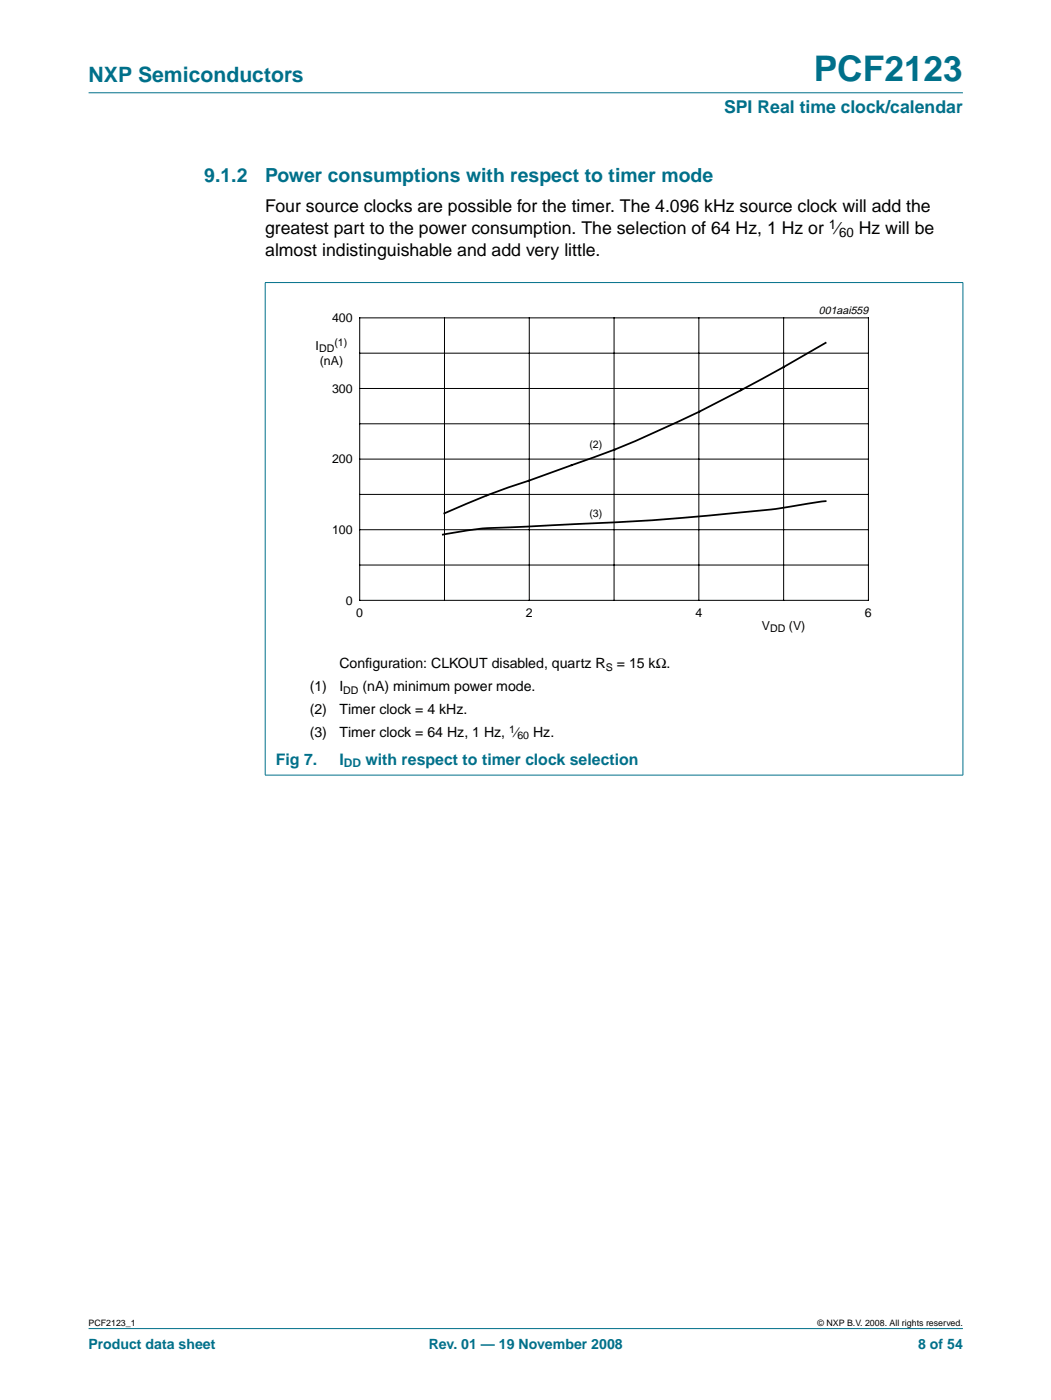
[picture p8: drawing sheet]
<svg xmlns="http://www.w3.org/2000/svg" width="210mm" height="280mm" viewBox="0 0 210 280" stroke-linecap="round" stroke-linejoin="round" font-family="sans-serif">
<defs><g id="words">
<text font-size="7.1" fill="#00708a" x="162.5" y="16.2">PCF2123</text>
<text font-size="4.2" fill="#00708a" x="17.7" y="16.4">NXP Semiconductors</text>
<g font-size="3.9" fill="#00708a">
<text x="40.8" y="36.3">9.1.2</text>
<text x="53" y="36.3">Power consumptions with respect to timer mode</text>
</g>
<text font-size="3.5" fill="#00708a" x="144.6" y="22.7">SPI Real time clock/calendar</text>
<g font-size="3.5">
<text x="53" y="42.4">Four source clocks are possible for the timer. The 4.096 kHz source clock will add the</text>
<text x="53" y="46.8">greatest part to the power consumption. The selection of 64 Hz, 1 Hz or ⁄</text>
<text x="171.5" y="46.8">Hz will be</text>
<text x="53" y="51.2">almost indistinguishable and add very little.</text>
</g>
<g font-size="3.2" fill="#00708a">
<text x="55.1" y="152.8">Fig 7.</text>
<text x="67.8" y="152.8">I</text>
<text x="73" y="152.8">with respect to timer clock selection</text>
</g>
<g font-size="2.8">
<text x="67.8" y="133.5">Conf</text>
<text x="73" y="133.5">iguration: CLKOUT disabled, quartz R</text>
<text x="123.2" y="133.5">= 15 kΩ.</text>
<text x="61.9" y="138.1">(1)</text>
<text x="61.9" y="142.7">(2)</text>
<text x="67.8" y="138.1">I</text>
<text x="67.8" y="142.7">Timer clock = 4 kHz.</text>
<text x="72.4" y="138.1">(nA) minimum power mode.</text>
<text x="61.9" y="147.2">(3)</text>
<text x="67.8" y="147.2">Timer clock = 64 Hz, 1 Hz, ⁄</text>
<text x="106.5" y="147.2">Hz.</text>
</g>
<g font-size="2.8" fill="#00708a">
<text x="17.7" y="269.5">Product data sheet</text>
<text x="85.6" y="269.5">Rev. 01 — 19 November 2008</text>
<text x="183.4" y="269.5">8 of 54</text>
</g>
<g font-size="2.6">
<text x="165.5" y="45.8">1</text>
<text x="167.6" y="47.5">60</text>
</g>
<g font-size="2.5">
<text x="66.3" y="64.4">400</text>
<text x="63" y="69.9">I</text>
<text x="63.9" y="72.9">(nA)</text>
<text x="66.3" y="78.5">300</text>
<text x="66.3" y="92.6">200</text>
<text x="66.3" y="106.7">100</text>
<text x="69.1" y="120.8">0</text>
<text x="71.2" y="123.3">0</text>
<text x="105" y="123.3">2</text>
<text x="138.9" y="123.3">4</text>
<text x="152.2" y="125.9">V</text>
<text x="157.6" y="125.9">(V)</text>
<text x="172.8" y="123.3">6</text>
</g>
<text font-size="2.4" fill="#00708a" x="68.7" y="153.3">DD</text>
<text font-size="2.2" x="163.6" y="62.7">001aai559</text>
<g font-size="2.1">
<text x="63.7" y="70.4">DD</text>
<text x="66.8" y="69.2">(1)</text>
<text x="117.7" y="89.5">(2)</text>
<text x="117.7" y="103.3">(3)</text>
<text x="153.8" y="126.4">DD</text>
<text x="121" y="134">S</text>
<text x="68.6" y="138.6">DD</text>
<text x="101.7" y="146.4">1</text>
<text x="103.3" y="147.8">60</text>
</g>
<g font-size="1.8">
<text x="17.7" y="264.9">PCF2123_1</text>
<text x="163.3" y="264.9">© NXP B.V. 2008. All rights reserved.</text>
</g>
</g></defs>
<g fill="#00708a" stroke="#00708a" stroke-width=".2">
<path d="M17.7 265.5h174.6z"/>
<path d="M17.7 18.5h174.6z"/>
<path d="M53 56.5v98.3z"/>
<path d="M192.3 56.5v98.3z"/>
<path d="M52.9 56.5h139.5z"/>
<path d="M52.9 154.9h139.5z"/>
</g>
<path d="M59.1 60.7h127v66.3h-127z" fill="none" stroke="#fff" stroke-width=".2"/>
<g fill="none" stroke="#000" stroke-width=".2">
<path d="M71.8 63.5h101.6v56.5h-101.6zM71.8 77.6h101.6M71.8 70.6h101.6M88.8 63.5v56.5M105.7 63.5v56.5M122.6 63.5v56.5M139.6 63.5v56.5M156.5 63.5v56.5M71.8 98.8h101.6M71.8 91.7h101.6M71.8 84.7h101.6M71.8 112.9h101.6"/>
<path d="M71.8 105.9h101.6"/>
</g>
<g fill="#fff">
<path d="M117.1 87.1h3.9v3.6h-3.9z" fill-rule="evenodd"/>
<path d="M117.1 100.9h3.9v3.6h-3.9z" fill-rule="evenodd"/>
</g>
<path d="M164.9 68.5a333.3 333.3 0 0 1-42.2 21.3l-17.1 6.2a144.1 144.1 0 0 0-16.9 6.6M164.9 100.1l-.6 .1a285.5 285.5 0 0 1-27.6 3.2l-8.2 .7-23.2 1.1a89.2 89.2 0 0 0-16.2 1.5l-.6 .1" fill="none" stroke="#000" stroke-width=".35"/>
<use href="#words"/>
</svg>
